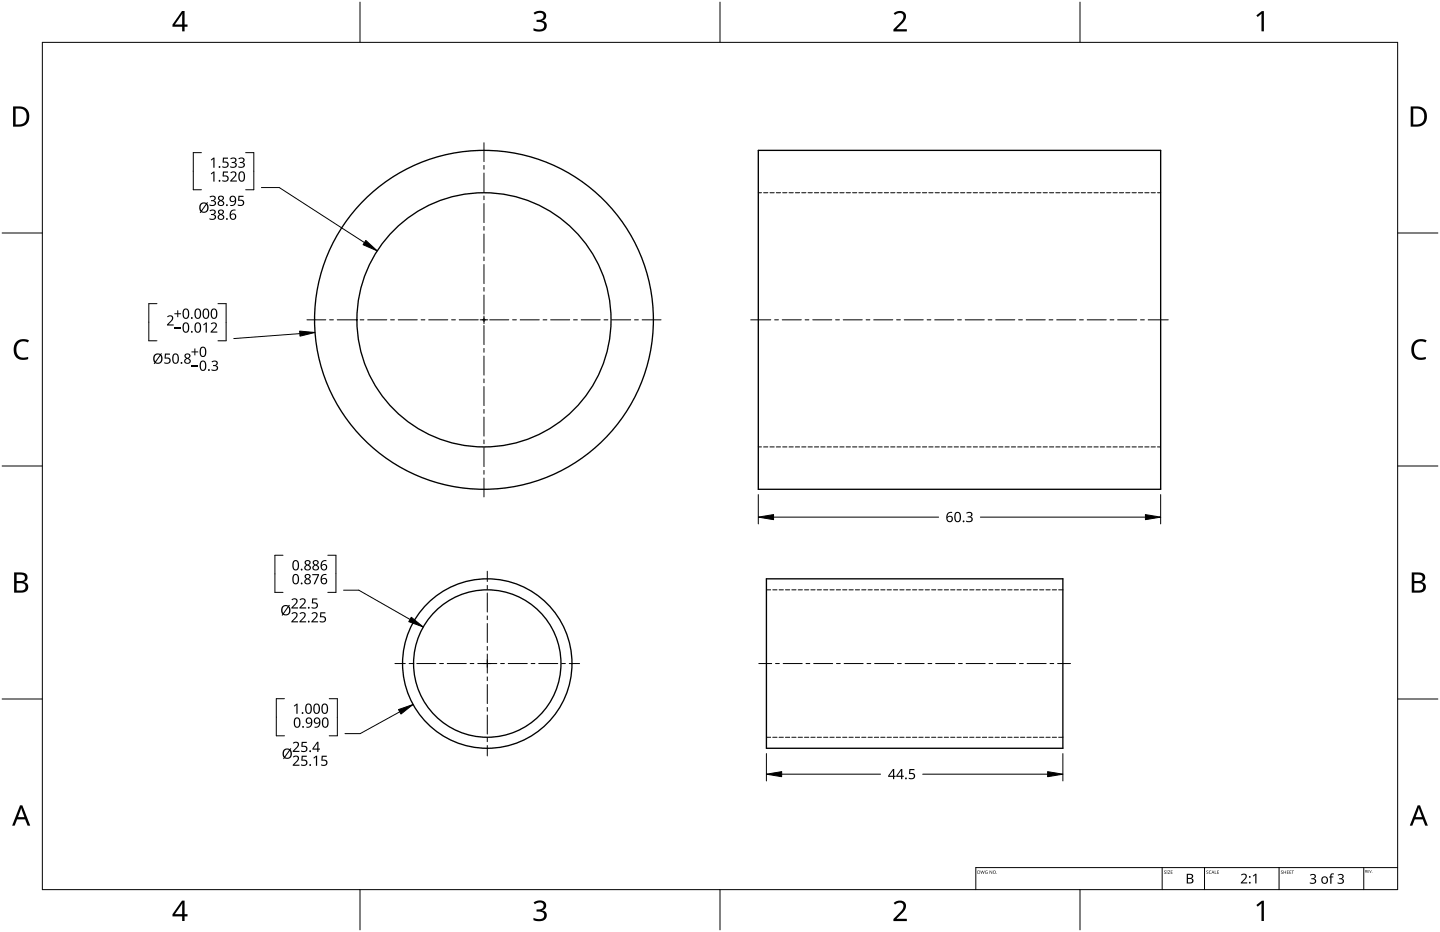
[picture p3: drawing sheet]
<svg xmlns="http://www.w3.org/2000/svg" width="432mm" height="279mm" viewBox="0 0 432 279" stroke-linecap="round" stroke-linejoin="round" font-family="sans-serif">
<g fill="none" stroke="#000" stroke-width=".4">
<path d="M227.4 45.1h120.6v101.6h-120.6zM229.8 173.5h88.9v50.8h-88.9z"/>
<circle cx="145.1" cy="95.9" r="38.1"/>
<circle cx="145.1" cy="95.9" r="50.8"/>
<circle cx="146.1" cy="198.9" r="25.4"/>
<circle cx="146.1" cy="198.9" r="22.1"/>
</g>
<g fill="none" stroke="#000" stroke-width=".3">
<path d="M227.4 57.8h.9M229 57.8h1.2M230.9 57.8h1.3M232.8 57.8h1.3M234.7 57.8h1.3M236.6 57.8h1.3M238.5 57.8h1.3M240.4 57.8h1.3M242.3 57.8h1.3M244.2 57.8h1.3M246.1 57.8h1.3M248 57.8h1.3"/>
<path d="M249.9 57.8h1.3M251.8 57.8h1.3M253.7 57.8h1.3M255.6 57.8h1.3M257.6 57.8h1.2M259.5 57.8h1.2M261.4 57.8h1.2M263.3 57.8h1.2M265.2 57.8h1.2M267.1 57.8h1.2M269 57.8h1.3M270.9 57.8h1.3"/>
<path d="M272.8 57.8h1.3M274.7 57.8h1.3M276.6 57.8h1.3M278.5 57.8h1.3M280.4 57.8h1.3M282.3 57.8h1.3M284.2 57.8h1.3M286.1 57.8h1.3M288 57.8h1.3M289.9 57.8h1.3M291.8 57.8h1.3M293.7 57.8h1.3"/>
<path d="M295.7 57.8h1.2M297.6 57.8h1.2M299.5 57.8h1.2M301.4 57.8h1.2M303.3 57.8h1.2M305.2 57.8h1.2M307.1 57.8h1.3M309 57.8h1.3M310.9 57.8h1.3M312.8 57.8h1.3M314.7 57.8h1.3M316.6 57.8h1.3"/>
<path d="M318.5 57.8h1.3M320.4 57.8h1.3M322.3 57.8h1.3M324.2 57.8h1.3M326.1 57.8h1.3M328 57.8h1.3M329.9 57.8h1.3M331.8 57.8h1.3M333.8 57.8h1.2M335.7 57.8h1.2M337.6 57.8h1.2M339.5 57.8h1.2"/>
<path d="M341.4 57.8h1.2M343.3 57.8h1.2M345.2 57.8h1.3M347.1 57.8h.9M227.4 134h.9M229 134h1.2M230.9 134h1.3M232.8 134h1.3M234.7 134h1.3M236.6 134h1.3M238.5 134h1.3M240.4 134h1.3"/>
<path d="M242.3 134h1.3M244.2 134h1.3M246.1 134h1.3M248 134h1.3M249.9 134h1.3M251.8 134h1.3M253.7 134h1.3M255.6 134h1.3M257.6 134h1.2M259.5 134h1.2M261.4 134h1.2M263.3 134h1.2"/>
<path d="M265.2 134h1.2M267.1 134h1.2M269 134h1.3M270.9 134h1.3M272.8 134h1.3M274.7 134h1.3M276.6 134h1.3M278.5 134h1.3M280.4 134h1.3M282.3 134h1.3M284.2 134h1.3M286.1 134h1.3"/>
<path d="M288 134h1.3M289.9 134h1.3M291.8 134h1.3M293.7 134h1.3M295.7 134h1.2M297.6 134h1.2M299.5 134h1.2M301.4 134h1.2M303.3 134h1.2M305.2 134h1.2M307.1 134h1.3M309 134h1.3"/>
<path d="M310.9 134h1.3M312.8 134h1.3M314.7 134h1.3M316.6 134h1.3M318.5 134h1.3M320.4 134h1.3M322.3 134h1.3M324.2 134h1.3M326.1 134h1.3M328 134h1.3M329.9 134h1.3M331.8 134h1.3"/>
<path d="M333.8 134h1.2M335.7 134h1.2M337.6 134h1.2M339.5 134h1.2M341.4 134h1.2M343.3 134h1.2M345.2 134h1.3M347.1 134h.9M229.8 176.8h1.3M231.7 176.8h1.3M233.6 176.8h1.3M235.5 176.8h1.3"/>
<path d="M237.4 176.8h1.3M239.3 176.8h1.3M241.2 176.8h1.3M243.2 176.8h1.2M245.1 176.8h1.2M247 176.8h1.2M248.9 176.8h1.2M250.8 176.8h1.2M252.7 176.8h1.2M254.6 176.8h1.3M256.5 176.8h1.3M258.4 176.8h1.3"/>
<path d="M260.3 176.8h1.3M262.2 176.8h1.3M264.1 176.8h1.3M266 176.8h1.3M267.9 176.8h1.3M269.8 176.8h1.3M271.7 176.8h1.3M273.6 176.8h1.3M275.5 176.8h1.3M277.4 176.8h1.3M279.3 176.8h1.3M281.3 176.8h1.2"/>
<path d="M283.2 176.8h1.2M285.1 176.8h1.2M287 176.8h1.2M288.9 176.8h1.2M290.8 176.8h1.2M292.7 176.8h1.3M294.6 176.8h1.3M296.5 176.8h1.3M298.4 176.8h1.3M300.3 176.8h1.3M302.2 176.8h1.3M304.1 176.8h1.3"/>
<path d="M306 176.8h1.3M307.9 176.8h1.3M309.8 176.8h1.3M311.7 176.8h1.3M313.6 176.8h1.3M315.5 176.8h1.3M317.4 176.8h1.3M229.8 221h1.3M231.7 221h1.3M233.6 221h1.3M235.5 221h1.3M237.4 221h1.3"/>
<path d="M239.3 221h1.3M241.2 221h1.3M243.2 221h1.2M245.1 221h1.2M247 221h1.2M248.9 221h1.2M250.8 221h1.2M252.7 221h1.2M254.6 221h1.3M256.5 221h1.3M258.4 221h1.3M260.3 221h1.3"/>
<path d="M262.2 221h1.3M264.1 221h1.3M266 221h1.3M267.9 221h1.3M269.8 221h1.3M271.7 221h1.3M273.6 221h1.3M275.5 221h1.3M277.4 221h1.3M279.3 221h1.3M281.3 221h1.2M283.2 221h1.2"/>
<path d="M285.1 221h1.2M287 221h1.2M288.9 221h1.2M290.8 221h1.2M292.7 221h1.3M294.6 221h1.3M296.5 221h1.3M298.4 221h1.3M300.3 221h1.3M302.2 221h1.3M304.1 221h1.3M306 221h1.3"/>
<path d="M307.9 221h1.3M309.8 221h1.3M311.7 221h1.3M313.6 221h1.3M315.5 221h1.3M317.4 221h1.3"/>
</g>
<path d="M348.5 260.1v6.6M361.2 260.1v6.6M383.5 260.1v6.6M408.9 260.1v6.6M419.1 260.1h-126.5v6.6" fill="none" stroke="#000" stroke-width=".3"/>
<g fill="#000">
<path d="M294 261l.3 .8 .3-.8 .3 .8 .4-.8-.3 1-.4-.9-.3 .9zM295.5 261.1l.6-.1-.5 .1-.1 .4 .3 .4 .2-.1v-.2l-.2-.2h.4v.5l-.8-.1zM296.7 261l.7 .8 .1-.8v1l-.6-.8-.2 .8zM349.1 261.1l.5-.1-.4 .2 .2 .2a.31 .31 0 0 1 .2 .5 .31 .31 0 0 1-.6-.1 .23 .23 0 0 0 .4 .1 .23 .23 0 0 0 0-.3l-.3-.2zM349.8 261h.3v1h-.3zM350.2 261h.7l-.5 .9 .5 .1h-.7l.5-.9zM351.1 261h.5l-.4 .1v.3h.4l-.4 .1v.4l.4 .1h-.5zM361.8 261.1l.5-.1-.4 .2 .2 .2a.31 .31 0 0 1 .2 .5 .31 .31 0 0 1-.6-.1 .23 .23 0 0 0 .4 .1 .23 .23 0 0 0 0-.3l-.3-.2zM362.6 261.1h.5a.39 .39 0 0 0-.5 .4 .39 .39 0 0 0 .6 .3h-.6zM364.3 261l.1 .9 .4 .1h-.5zM365 261h.5l-.4 .1v.3h.4l-.4 .1v.4l.4 .1h-.5zM372.1 262.2a1.01 1.01 0 0 1 1.6 0 1.01 1.01 0 0 1-.4 1.6l-.8 .7h1.5v.3h-1.9v-.3l1-1a.69 .69 0 0 0 .3-1.1 .69 .69 0 0 0-1.1 .1z"/>
<path d="M375.7 262.5l1.1-.6v2.9h-.4v-2.5l-.5 .5zM384.1 261.1l.6-.1-.5 .2 .2 .2a.31 .31 0 0 1 .2 .5 .31 .31 0 0 1-.5-.1 .23 .23 0 0 0 .3 .1 .23 .23 0 0 0 .1-.3l-.4-.2zM384.9 261l.1 .4h.5l.1-.4v1l-.1-.5h-.5l-.1 .5zM385.9 261h.5l-.4 .1v.3h.4l-.4 .1v.4l.4 .1h-.5zM386.7 261h.5l-.4 .1v.3h.4l-.4 .1v.4l.4 .1h-.5zM387.3 261h.7l-.3 .1v.9l-.1-.9zM392.8 262.3a.96 .96 0 0 1 1.2-.4 .96 .96 0 0 1 .5 1.2l-.5 .3a.82 .82 0 0 1 .7 1 .82 .82 0 0 1-1.1 .6l-.8-.2v-.3l.6 .2a.6 .6 0 0 0 .9-.5 .6 .6 0 0 0-.8-.6h-.3v-.3h.3a.58 .58 0 0 0 .7-.8 .58 .58 0 0 0-1-.1l-.2 .1zM399.1 262l.9-.1-.1 .3-.5-.1-.1 .3-.1 .4h.6v.2h-.6v1.9h-.3v-1.9h-.4l.4-.3zM401.1 262.3a.96 .96 0 0 1 1.2-.4 .96 .96 0 0 1 .5 1.2l-.5 .3a.82 .82 0 0 1 .7 1 .82 .82 0 0 1-1.1 .6l-.8-.2v-.3l.6 .2a.6 .6 0 0 0 .9-.5 .6 .6 0 0 0-.8-.6h-.3v-.3h.3a.58 .58 0 0 0 .7-.8 .58 .58 0 0 0-1-.1l-.2 .1zM410.1 260.8h.4l-.3 .1v.3h.3l-.3 .1v.3h.3h-.4zM410.6 260.8l.4 .7 .3-.7-.3 .8z"/>
<path d="M293.1 261l.8 .2-.2 .7-.6 .1zM293.3 261.1v.8l.3-.1 .2-.5z"/>
<path d="M297.7 261.5a.49 .49 0 0 1 .9 0 .49 .49 0 0 1-.9 0zM297.9 261.5a.36 .36 0 0 0 .7 0 .36 .36 0 0 0-.7 0z"/>
<path d="M355.9 261.9h.8a.75 .75 0 0 1 1 .4 .75 .75 0 0 1-.5 1 .79 .79 0 0 1 .7 1 .79 .79 0 0 1-1 .6h-1zM356.2 263.5v1h.6a.55 .55 0 0 0 .7-.5 .55 .55 0 0 0-.7-.5zM356.2 262.3v.9h.6a.5 .5 0 0 0 .6-.5 .5 .5 0 0 0-.7-.4z"/>
<path d="M363.6 261l.5 1-.2-.3h-.4l-.2 .3zM363.7 261.1l-.2 .4h.4z"/>
<path d="M396.1 263.9a1.08 1.08 0 0 1 2.1 0 1.08 1.08 0 0 1-2.1 0zM396.8 263.1a.8 .8 0 0 0-.2 1.1 .8 .8 0 0 0 1.1 .3l.1-.5a.71 .71 0 0 0-.1-.8 .71 .71 0 0 0-.9-.1z"/>
<path d="M409.4 260.8h.2a.23 .23 0 0 1 .3 .2 .23 .23 0 0 1-.2 .3l.3 .3-.4-.3-.2 .3zM409.5 260.9v.3h.3z"/>
<circle cx="298.9" cy="261.9" r=".09"/>
<circle cx="374.8" cy="264.6" r=".26"/>
<circle cx="374.8" cy="262.9" r=".27"/>
<circle cx="411.4" cy="261.6" r=".07"/>
</g>
<path d="M12.7 12.7h406.4v254h-406.4z" fill="none" stroke="#000" stroke-width=".3"/>
<path d="M107.9 .6v12.1M215.9 .6v12.1M323.8 .6v12.1M.6 69.9h12.1M419.1 69.9h12.1M.6 139.7h12.1M419.1 139.7h12.1M.6 209.6h12.1M419.1 209.6h12.1M107.9 266.7v12.1M215.9 266.7v12.1M323.8 266.7v12.1" fill="none" stroke="#000" stroke-width=".3"/>
<g fill="#000">
<path d="M160 3.9a2.36 2.36 0 0 1 3.7 .5 1.49 1.49 0 0 1-1.2 1.8 1.62 1.62 0 0 1 1.5 1.8 1.62 1.62 0 0 1-1.8 1.4l-2.2-.3v-.7a2.16 2.16 0 0 0 3.2-.5 1.23 1.23 0 0 0-1.7-1.3h-.6v-.7a1.55 1.55 0 0 0 2.1-1.1 1.51 1.51 0 0 0-2.6-.4zM268 4a2.07 2.07 0 0 1 2.1-.8 2.07 2.07 0 0 1 1.6 1.7 4 4 0 0 1-1.6 2.6l-1.2 1.2h3v.7h-4v-.6l1.6-1.6a2.6 2.6 0 0 0 1.2-2.9 1.64 1.64 0 0 0-2.3 .2zM376.7 4.6l1.7-1.3h.6v6.1h-.7v-5.3l-1.2 1zM4.9 102.5a3.4 3.4 0 0 1 3.8-.5l-.3 .7a2.3 2.3 0 0 0-2.7 .1 2.3 2.3 0 0 0-.8 2.5 2.15 2.15 0 0 0 3.2 1.8l.4-.1v.7a3 3 0 0 1-3.5-.4 3 3 0 0 1-.8-3.4zM424 102.5a3.4 3.4 0 0 1 3.8-.5l-.3 .7a2.3 2.3 0 0 0-2.7 .1 2.3 2.3 0 0 0-.8 2.5 2.15 2.15 0 0 0 3.2 1.8l.4-.1v.7a3 3 0 0 1-3.5-.4 3 3 0 0 1-.8-3.4zM160 270.6a2.36 2.36 0 0 1 3.7 .5 1.49 1.49 0 0 1-1.2 1.8 1.62 1.62 0 0 1 1.5 1.8 1.62 1.62 0 0 1-1.8 1.4l-2.2-.3v-.7a2.16 2.16 0 0 0 3.2-.5 1.23 1.23 0 0 0-1.7-1.3h-.6v-.7a1.55 1.55 0 0 0 2.1-1.1 1.51 1.51 0 0 0-2.6-.4zM268 270.7a2.07 2.07 0 0 1 2.1-.8 2.07 2.07 0 0 1 1.6 1.7 4 4 0 0 1-1.6 2.6l-1.2 1.2h3v.7h-4v-.6l1.6-1.6a2.6 2.6 0 0 0 1.2-2.9 1.64 1.64 0 0 0-2.3 .2zM376.7 271.3l1.7-1.3h.6v6.1h-.7v-5.3l-1.2 1z"/>
<path d="M54.6 3.3h.8v4.1h.8v.6h-.8v1.4h-.8v-1.4h-2.9v-.6zM54.6 4.1l-2.2 3.3h2.2z"/>
<path d="M3.9 31.9h1.9a3 3 0 0 1 3 3.1 3 3 0 0 1-3.2 3h-1.7zM4.7 32.6v4.7h.8a2.39 2.39 0 0 0 2.5-2.1 2.39 2.39 0 0 0-2-2.6z"/>
<path d="M423 31.9h1.9a3 3 0 0 1 3 3.1 3 3 0 0 1-3.2 3h-1.7zM423.8 32.6v4.7h.8a2.39 2.39 0 0 0 2.5-2.1 2.39 2.39 0 0 0-2-2.6z"/>
<path d="M4.2 171.6h1.8a1.71 1.71 0 0 1 2.2 1.8 1.39 1.39 0 0 1-1.1 1.1 1.64 1.64 0 0 1 1.3 2 1.64 1.64 0 0 1-2 1.2h-2.2zM5 174.8v2.2h1.2a1.15 1.15 0 0 0 1.5-1.1 1.15 1.15 0 0 0-1.5-1.1zM5 172.3v1.9h1.1a1.04 1.04 0 0 0 1.4-1.1 1.04 1.04 0 0 0-1.5-.8z"/>
<path d="M423.3 171.6h1.8a1.71 1.71 0 0 1 2.2 1.8 1.39 1.39 0 0 1-1.1 1.1 1.64 1.64 0 0 1 1.3 2 1.64 1.64 0 0 1-2 1.2h-2.2zM424.1 174.8v2.2h1.2a1.15 1.15 0 0 0 1.5-1.1 1.15 1.15 0 0 0-1.5-1.1zM424.1 172.3v1.9h1.1a1.04 1.04 0 0 0 1.4-1.1 1.04 1.04 0 0 0-1.5-.8z"/>
<path d="M6 241.4h.7l2.4 6.1h-.8l-.8-1.9h-2.4l-.7 1.9h-.8zM6.3 242.2l-.9 2.8h1.9z"/>
<path d="M425.1 241.4h.7l2.4 6.1h-.8l-.8-1.9h-2.4l-.7 1.9h-.8zM425.4 242.2l-.9 2.8h1.9z"/>
<path d="M54.6 270h.8v4.1h.8v.6h-.8v1.4h-.8v-1.4h-2.9v-.6zM54.6 270.8l-2.2 3.3h2.2z"/>
</g>
<g fill="none" stroke="#000" stroke-width=".3">
<path d="M60.4 45.8h-2.4v11.1h2.4M73.7 45.8h2.4v11.1h-2.4M78.4 56.2h5.4l25.5 16.5M47.1 91h-2.5v11.2h2.5M52.3 98.2h2M65.4 91h2.4v11.2h-2.4M57.4 109.7h2M89.9 100l-19.8 1.5M227.4 148.3v8.8M232 155h49.5M294 155h49.5M348 148.3v8.8"/>
<path d="M84.9 166.5h-2.5v11.1h2.5M98.3 166.5h2.4v11.1h-2.4M103 176.9h4.6l15.4 8.8M85.3 209.5h-2.4v11.1h2.4M98.7 209.5h2.5v11.1h-2.5M119.9 213.4l-11.9 6.5h-4.6M229.8 225.9v8.2M234.4 232.1h29.6M276.7 232.1h37.4M318.7 225.9v8.2"/>
</g>
<g fill="#000">
<path d="M63.2 47.9l.8-.7h.3v3.1h-.3v-2.7l-.6 .5zM63.2 52l.8-.6h.3v3h-.3v-2.6l-.6 .5zM62.8 59a1 1 0 0 1 1.3-.4 1 1 0 0 1 .5 1.2l-.5 .3a.86 .86 0 0 1 .7 1.1 .86 .86 0 0 1-1.2 .6l-.8-.2v-.3l.6 .1a.63 .63 0 0 0 1-.4 .63 .63 0 0 0-.8-.7h-.3v-.3a.63 .63 0 0 0 .9-.1 .63 .63 0 0 0-.2-.9l-1 .2zM66.8 47.2h1.6v.4h-1.2l-.1 .9a1.04 1.04 0 0 1 1.5 1 1.04 1.04 0 0 1-1.6 .8l-.3-.1v-.4l.3 .2a.71 .71 0 0 0 1.2-.5 .71 .71 0 0 0-1-.7l-.5-.1zM66.8 51.4h1.6v.3h-1.2l-.1 .9a1.04 1.04 0 0 1 1.5 1 1.04 1.04 0 0 1-1.6 .8l-.3-.1v-.3l.3 .1a.71 .71 0 0 0 1.2-.4 .71 .71 0 0 0-1-.8l-.5-.1zM69 47.5a1 1 0 0 1 1.3-.3 1 1 0 0 1 .5 1.1l-.5 .4a.86 .86 0 0 1 .7 1.1 .86 .86 0 0 1-1.1 .5l-.9-.1v-.4l.6 .2a.63 .63 0 0 0 1-.5 .63 .63 0 0 0-.8-.6h-.3v-.3a.63 .63 0 0 0 .9-.2 .63 .63 0 0 0-.2-.9l-1 .3zM69.1 51.7a1.05 1.05 0 0 1 1.7 0 1.05 1.05 0 0 1-.5 1.6l-.8 .8h1.5v.3h-2v-.3l1.1-1.1a.72 .72 0 0 0 .3-1.1 .72 .72 0 0 0-1.1 .1zM71.5 58.7h1.5v.3h-1.2l-.1 .9a1.04 1.04 0 0 1 1.5 1 1.04 1.04 0 0 1-1.6 .8l-.3-.1v-.3l.4 .1a.71 .71 0 0 0 1.1-.5 .71 .71 0 0 0-1-.7l-.4-.1zM71.5 47.5a1 1 0 0 1 1.2-.3 1 1 0 0 1 .6 1.1l-.6 .4a.86 .86 0 0 1 .7 1.1 .86 .86 0 0 1-1.1 .5l-.9-.1v-.4l.7 .2a.63 .63 0 0 0 .9-.5 .63 .63 0 0 0-.8-.6h-.3v-.3a.63 .63 0 0 0 .9-.2 .63 .63 0 0 0-.2-.9l-.9 .3zM62.8 63.1a1 1 0 0 1 1.3-.3 1 1 0 0 1 .5 1.1l-.5 .4a.86 .86 0 0 1 .7 1.1 .86 .86 0 0 1-1.2 .5l-.8-.1v-.4l.6 .2a.63 .63 0 0 0 1-.5 .63 .63 0 0 0-.8-.6h-.3v-.3a.63 .63 0 0 0 .9-.2 .63 .63 0 0 0-.2-.9l-1 .3zM50.1 94.9a1.05 1.05 0 0 1 1.7-.1 1.05 1.05 0 0 1-.5 1.7l-.8 .8h1.6v.3h-2v-.3l1.1-1.1a.72 .72 0 0 0 .3-1.2 .72 .72 0 0 0-1.2 .1zM53.1 93h.4v.9h.8v.3h-.8v.9h-.4v-.9h-.8v-.3h.8z"/>
<path d="M60.9 97.3l.8-.6h.3v3h-.3v-2.6l-.6 .5zM63.2 97a1.05 1.05 0 0 1 1.7 0 1.05 1.05 0 0 1-.5 1.6l-.8 .8h1.6v.3h-2v-.3l1.1-1.1a.72 .72 0 0 0 .3-1.1 .72 .72 0 0 0-1.2 0zM49.4 106h1.6v.3h-1.2l-.1 .9a1.04 1.04 0 0 1 1.5 1 1.04 1.04 0 0 1-1.6 .8l-.3-.1v-.3l.3 .1a.71 .71 0 0 0 1.2-.5 .71 .71 0 0 0-1-.7l-.5-.1zM58.3 104.5h.3v.8h.8v.4h-.8v.8h-.3v-.8h-.9v-.4h.9zM63.4 108.4a1 1 0 0 1 1.3-.4 1 1 0 0 1 .5 1.2l-.5 .4a.86 .86 0 0 1 .7 1 .86 .86 0 0 1-1.2 .6l-.8-.2v-.3l.6 .2a.63 .63 0 0 0 1-.5 .63 .63 0 0 0-.8-.6h-.3v-.4a.63 .63 0 0 0 .9-.1 .63 .63 0 0 0-.2-.9l-1 .3zM289.7 153.8a1 1 0 0 1 1.3-.4 1 1 0 0 1 .5 1.2l-.5 .3a.86 .86 0 0 1 .7 1.1 .86 .86 0 0 1-1.2 .6l-.8-.2v-.3l.6 .1a.63 .63 0 0 0 1-.4 .63 .63 0 0 0-.8-.7h-.3v-.3a.63 .63 0 0 0 .9-.1 .63 .63 0 0 0-.2-.9l-1 .2zM93.6 172.1h2.1l-1.3 3h-.4l1.3-2.7h-1.7zM87.4 179.7a1.05 1.05 0 0 1 1.7 0 1.05 1.05 0 0 1-.5 1.6l-.8 .8h1.6v.3h-2v-.3l1.1-1.1a.72 .72 0 0 0 .3-1.1 .72 .72 0 0 0-1.2 .1zM87.4 183.9a1.05 1.05 0 0 1 1.7-.1 1.05 1.05 0 0 1-.5 1.6l-.8 .8h1.6v.4h-2v-.3l1.1-1.1a.72 .72 0 0 0 .3-1.2 .72 .72 0 0 0-1.2 .1zM89.8 179.7a1.05 1.05 0 0 1 1.7 0 1.05 1.05 0 0 1-.4 1.6l-.8 .8h1.5v.3h-2v-.3l1.1-1.1a.72 .72 0 0 0 .3-1.1 .72 .72 0 0 0-1.2 .1zM89.8 183.9a1.05 1.05 0 0 1 1.7-.1 1.05 1.05 0 0 1-.4 1.6l-.8 .8h1.5v.4h-2v-.3l1.1-1.1a.72 .72 0 0 0 .3-1.2 .72 .72 0 0 0-1.2 .1zM93.6 179.4h1.5v.3h-1.2v.9a1.04 1.04 0 0 1 1.5 1 1.04 1.04 0 0 1-1.6 .8l-.4-.1v-.3l.4 .1a.71 .71 0 0 0 1.2-.5 .71 .71 0 0 0-1-.7l-.5-.1z"/>
<path d="M93.4 183.9a1.05 1.05 0 0 1 1.7-.1 1.05 1.05 0 0 1-.5 1.6l-.8 .8h1.6v.4h-2v-.3l1.1-1.1a.72 .72 0 0 0 .3-1.2 .72 .72 0 0 0-1.2 .1zM96 183.5h1.6v.4h-1.2l-.1 .9a1.04 1.04 0 0 1 1.5 1 1.04 1.04 0 0 1-1.6 .8l-.3-.1v-.4l.3 .2a.71 .71 0 0 0 1.2-.5 .71 .71 0 0 0-1-.7l-.5-.1zM88.1 211.6l.8-.7h.3v3.1h-.3v-2.7l-.6 .5zM87.8 222.7a1.05 1.05 0 0 1 1.7 0 1.05 1.05 0 0 1-.4 1.6l-.8 .8h1.5v.3h-2v-.3l1.1-1.1a.72 .72 0 0 0 .3-1.1 .72 .72 0 0 0-1.2 .1zM87.8 226.9a1.05 1.05 0 0 1 1.7-.1 1.05 1.05 0 0 1-.4 1.6l-.8 .8h1.5v.4h-2v-.3l1.1-1.1a.72 .72 0 0 0 .3-1.2 .72 .72 0 0 0-1.2 .1zM90.5 222.4h1.5v.3h-1.2l-.1 .9a1.04 1.04 0 0 1 1.5 1 1.04 1.04 0 0 1-1.6 .8l-.3-.1v-.3l.4 .1a.71 .71 0 0 0 1.1-.5 .71 .71 0 0 0-1-.7l-.4-.1zM90.5 226.5h1.5v.4h-1.2l-.1 .9a1.04 1.04 0 0 1 1.5 1 1.04 1.04 0 0 1-1.6 .8l-.3-.1v-.4l.4 .2a.71 .71 0 0 0 1.1-.5 .71 .71 0 0 0-1-.8h-.4zM94 227.2l.8-.7h.3v3.1h-.4v-2.7l-.5 .5zM96.5 226.5h1.5v.4h-1.2l-.1 .9a1.04 1.04 0 0 1 1.5 1 1.04 1.04 0 0 1-1.6 .8l-.3-.1v-.4l.4 .2a.71 .71 0 0 0 1.1-.5 .71 .71 0 0 0-1-.8h-.4zM272.7 230.5h1.5v.4h-1.2l-.1 .9a1.04 1.04 0 0 1 1.5 1 1.04 1.04 0 0 1-1.6 .8l-.3-.1v-.4l.4 .2a.71 .71 0 0 0 1.1-.5 .71 .71 0 0 0-1-.8h-.4z"/>
<path d="M65.5 59a.85 .85 0 0 1 1.2-.3 .85 .85 0 0 1 .1 1.3l-.2 .1a.9 .9 0 0 1 .6 1.3 .9 .9 0 0 1-1.4 .3 .82 .82 0 0 1-.5-.8 .82 .82 0 0 1 .6-.8l-.5-.5zM65.6 60.9a.6 .6 0 0 0 1.2 0 .6 .6 0 0 0-1.2 0zM65.7 59.5a.55 .55 0 0 0 1.1 0 .55 .55 0 0 0-1.1 0z"/>
<path d="M69.1 58.9a1.16 1.16 0 0 1 1.4 .1 1.16 1.16 0 0 1 .3 1.4 1.34 1.34 0 0 1-1.8 1.3v-.3h.7l.5-.2 .2-1a.95 .95 0 0 1-1.4 .1 .95 .95 0 0 1 .1-1.4zM69.2 59.6a.66 .66 0 0 0 1.3 0 .66 .66 0 0 0-1.3 0z"/>
<path d="M71.8 51.6a1.1 1.1 0 0 1 1.4 0 1.1 1.1 0 0 1 .3 1.3 1.11 1.11 0 0 1-1 1.6 1.11 1.11 0 0 1-1-1.6zM72.1 51.8a1.66 1.66 0 0 0 .4 2.4 1.54 1.54 0 0 0 0-2.5z"/>
<path d="M60.1 61.1l.9-.4 .9 .2 .2-.3 .3 .2-.3 .3a1.56 1.56 0 0 1 .3 2 1.56 1.56 0 0 1-2 .5l-.2 .3-.3-.2 .2-.3a2.01 2.01 0 0 1 0-2.3zM61.9 61.4l-1.3 1.9a1.2 1.2 0 0 0 1.5-.4 1.2 1.2 0 0 0-.2-1.5zM60.5 61.3h-.1a1.8 1.8 0 0 0-.1 1.8l1.4-1.9-.7-.2z"/>
<path d="M65.5 63.1a.85 .85 0 0 1 1.2-.3 .85 .85 0 0 1 .1 1.3l-.2 .2a.9 .9 0 0 1 .6 1.2 .9 .9 0 0 1-1.4 .4 .82 .82 0 0 1-.5-.8 .82 .82 0 0 1 .6-.8l-.5-.6zM65.6 65.1a.6 .6 0 0 0 1.2 0 .6 .6 0 0 0-1.2 0zM65.7 63.6a.55 .55 0 0 0 1.1 0 .55 .55 0 0 0-1.1 0z"/>
<path d="M69.3 63.1l.5-.2a.52 .52 0 0 1 .8 .3 1.03 1.03 0 0 0-1.4 1.1 .97 .97 0 0 1 1.5 .3 .97 .97 0 0 1-.5 1.4 .97 .97 0 0 1-1.3-.9v-1.1zM69.2 65a.66 .66 0 0 0 1.3 0 .66 .66 0 0 0-1.3 0z"/>
<path d="M55.1 92.7a1.1 1.1 0 0 1 1.3 0 1.1 1.1 0 0 1 .3 1.3 1.11 1.11 0 0 1-1 1.6 1.11 1.11 0 0 1-1-1.6zM55.3 93a1.66 1.66 0 0 0 .4 2.3 1.54 1.54 0 0 0 0-2.5z"/>
<path d="M55.1 96.9a1.1 1.1 0 0 1 1.3 0 1.1 1.1 0 0 1 .3 1.3 1.11 1.11 0 0 1-1 1.6 1.11 1.11 0 0 1-1-1.6zM55.3 97.1a1.66 1.66 0 0 0 .4 2.3 1.54 1.54 0 0 0 0-2.4z"/>
<path d="M58.7 92.7a1.1 1.1 0 0 1 1.3 0 1.1 1.1 0 0 1 .3 1.3 1.11 1.11 0 0 1-1 1.6 1.11 1.11 0 0 1-1-1.6zM58.9 93a1.66 1.66 0 0 0 .4 2.3 1.54 1.54 0 0 0 0-2.5z"/>
<path d="M58.7 96.9a1.1 1.1 0 0 1 1.3 0 1.1 1.1 0 0 1 .3 1.3 1.11 1.11 0 0 1-1 1.6 1.11 1.11 0 0 1-1-1.6zM58.9 97.1a1.66 1.66 0 0 0 .4 2.3 1.54 1.54 0 0 0 0-2.4z"/>
<path d="M61.1 92.7a1.1 1.1 0 0 1 1.3 0 1.1 1.1 0 0 1 .3 1.3 1.11 1.11 0 0 1-1 1.6 1.11 1.11 0 0 1-1-1.6zM61.3 93a1.66 1.66 0 0 0 .4 2.3 1.54 1.54 0 0 0 0-2.5z"/>
<path d="M63.5 92.7a1.1 1.1 0 0 1 1.4 0 1.1 1.1 0 0 1 .3 1.3 1.11 1.11 0 0 1-1 1.6 1.11 1.11 0 0 1-1-1.6zM63.8 93a1.66 1.66 0 0 0 .4 2.3 1.54 1.54 0 0 0 0-2.5z"/>
<path d="M46.3 106.4l.9-.4 .9 .1 .2-.2 .3 .1-.3 .3a1.56 1.56 0 0 1 .3 2.1 1.56 1.56 0 0 1-2 .5l-.3 .3-.2-.2 .2-.3a2.01 2.01 0 0 1 0-2.3zM48.1 106.6l-1.3 2a1.2 1.2 0 0 0 1.5-.4 1.2 1.2 0 0 0-.2-1.6zM46.7 106.5l-.1 .1a1.8 1.8 0 0 0-.1 1.7l1.4-1.9-.7-.1z"/>
<path d="M52 106.2a1.1 1.1 0 0 1 1.3 0 1.1 1.1 0 0 1 .3 1.3 1.11 1.11 0 0 1-1 1.6 1.11 1.11 0 0 1-1-1.6zM52.2 106.4a1.66 1.66 0 0 0 .4 2.4 1.54 1.54 0 0 0 0-2.5z"/>
<path d="M55.4 106.3a.85 .85 0 0 1 1.3-.3 .85 .85 0 0 1 .1 1.3l-.3 .1a.9 .9 0 0 1 .6 1.3 .9 .9 0 0 1-1.3 .3 .82 .82 0 0 1-.6-.8 .82 .82 0 0 1 .6-.8l-.5-.5zM55.6 108.2a.6 .6 0 0 0 1.2 0 .6 .6 0 0 0-1.2 0zM55.7 106.8a.51 .51 0 0 0 1 0 .51 .51 0 0 0-1 0z"/>
<path d="M60.2 104.1a1.1 1.1 0 0 1 1.4 .1 1.1 1.1 0 0 1 .3 1.3 1.11 1.11 0 0 1-1 1.5 1.11 1.11 0 0 1-1-1.5zM60.5 104.4a1.66 1.66 0 0 0 .4 2.3 1.54 1.54 0 0 0 0-2.5z"/>
<path d="M60.2 108.3a1.1 1.1 0 0 1 1.4 0 1.1 1.1 0 0 1 .3 1.3 1.11 1.11 0 0 1-1 1.6 1.11 1.11 0 0 1-1-1.6zM60.5 108.6a1.66 1.66 0 0 0 .4 2.3 1.54 1.54 0 0 0 0-2.5z"/>
<path d="M284.2 153.8l.5-.3a.52 .52 0 0 1 .8 .3 1.03 1.03 0 0 0-1.4 1.2 .97 .97 0 0 1 1.5 .2 .97 .97 0 0 1-.5 1.4 .97 .97 0 0 1-1.3-.8v-1.2zM284.1 155.6a.66 .66 0 0 0 1.3 0 .66 .66 0 0 0-1.3 0z"/>
<path d="M286.5 153.7a1.1 1.1 0 0 1 1.4 0 1.1 1.1 0 0 1 .3 1.3 1.11 1.11 0 0 1-1 1.6 1.11 1.11 0 0 1-1.1-1.6zM286.8 153.9a1.66 1.66 0 0 0 .4 2.3 1.54 1.54 0 0 0 0-2.4z"/>
<path d="M88 168.1a1.1 1.1 0 0 1 1.4 .1 1.1 1.1 0 0 1 .3 1.3 1.11 1.11 0 0 1-1 1.5 1.11 1.11 0 0 1-1-1.5zM88.3 168.4a1.66 1.66 0 0 0 .4 2.3 1.54 1.54 0 0 0 0-2.5z"/>
<path d="M88 172.3a1.1 1.1 0 0 1 1.4 0 1.1 1.1 0 0 1 .3 1.3 1.11 1.11 0 0 1-1 1.6 1.11 1.11 0 0 1-1-1.6zM88.3 172.5a1.66 1.66 0 0 0 .4 2.4 1.54 1.54 0 0 0 0-2.5z"/>
<path d="M91.5 168.2a.85 .85 0 0 1 1.2-.3 .85 .85 0 0 1 .1 1.3l-.2 .2a.9 .9 0 0 1 .6 1.2 .9 .9 0 0 1-1.4 .4 .82 .82 0 0 1-.6-.8 .82 .82 0 0 1 .7-.8l-.5-.6zM91.6 170.2a.6 .6 0 0 0 1.2 0 .6 .6 0 0 0-1.2 0zM91.7 168.7a.51 .51 0 0 0 1 0 .51 .51 0 0 0-1 0z"/>
<path d="M91.5 172.4a.85 .85 0 0 1 1.2-.3 .85 .85 0 0 1 .1 1.3l-.2 .1a.9 .9 0 0 1 .6 1.3 .9 .9 0 0 1-1.4 .3 .82 .82 0 0 1-.6-.8 .82 .82 0 0 1 .7-.7l-.5-.6zM91.6 174.3a.6 .6 0 0 0 1.2 0 .6 .6 0 0 0-1.2 0zM91.7 172.9a.51 .51 0 0 0 1 0 .51 .51 0 0 0-1 0z"/>
<path d="M93.9 168.2a.85 .85 0 0 1 1.3-.3 .85 .85 0 0 1 .1 1.3l-.3 .2a.9 .9 0 0 1 .6 1.2 .9 .9 0 0 1-1.4 .4 .82 .82 0 0 1-.5-.8 .82 .82 0 0 1 .6-.8l-.5-.6zM94 170.2a.6 .6 0 0 0 1.2 0 .6 .6 0 0 0-1.2 0zM94.2 168.7a.51 .51 0 0 0 1 0 .51 .51 0 0 0-1 0z"/>
<path d="M96.6 168.2l.4-.2a.52 .52 0 0 1 .9 .3 1.03 1.03 0 0 0-1.4 1.1 .97 .97 0 0 1 1.5 .3 .97 .97 0 0 1-.6 1.4 .97 .97 0 0 1-1.2-.9v-1.1zM96.5 170a.66 .66 0 0 0 1.3 0 .66 .66 0 0 0-1.3 0z"/>
<path d="M96.6 172.4l.4-.3a.52 .52 0 0 1 .9 .3 1.03 1.03 0 0 0-1.4 1.2 .97 .97 0 0 1 1.5 .3 .97 .97 0 0 1-.6 1.4 .97 .97 0 0 1-1.2-.9v-1.2zM96.5 174.2a.66 .66 0 0 0 1.3 0 .66 .66 0 0 0-1.3 0z"/>
<path d="M84.7 181.8l.8-.4 1 .2 .2-.3 .2 .2-.2 .3a1.56 1.56 0 0 1 .2 2 1.56 1.56 0 0 1-2 .5l-.2 .3-.2-.2 .2-.3a2.01 2.01 0 0 1 0-2.3zM86.5 182.1l-1.4 1.9a1.2 1.2 0 0 0 1.5-.4 1.2 1.2 0 0 0-.1-1.5zM85 182a1.8 1.8 0 0 0-.1 1.8l1.4-1.9-.7-.2z"/>
<path d="M88.5 215.3a1.1 1.1 0 0 1 1.3 0 1.1 1.1 0 0 1 .3 1.3 1.11 1.11 0 0 1-1 1.6 1.11 1.11 0 0 1-1-1.6zM88.7 215.5a1.66 1.66 0 0 0 .4 2.4 1.54 1.54 0 0 0 0-2.5z"/>
<path d="M91.9 211.1a1.1 1.1 0 0 1 1.3 .1 1.1 1.1 0 0 1 .3 1.3 1.11 1.11 0 0 1-1 1.5 1.11 1.11 0 0 1-1-1.5zM92.1 211.4a1.66 1.66 0 0 0 .4 2.3 1.54 1.54 0 0 0 0-2.5z"/>
<path d="M91.9 215.3a1.16 1.16 0 0 1 1.5 .1 1.16 1.16 0 0 1 .2 1.4 1.34 1.34 0 0 1-1.7 1.3v-.3h.7l.4-.2 .3-.9a.95 .95 0 0 1-1.4 0 .95 .95 0 0 1 0-1.4zM92 216a.66 .66 0 0 0 1.3 0 .66 .66 0 0 0-1.3 0z"/>
<path d="M94.3 211.1a1.1 1.1 0 0 1 1.3 .1 1.1 1.1 0 0 1 .4 1.3 1.11 1.11 0 0 1-1.1 1.5 1.11 1.11 0 0 1-1-1.5zM94.5 211.4a1.66 1.66 0 0 0 .4 2.3 1.54 1.54 0 0 0 0-2.5z"/>
<path d="M94.4 215.3a1.16 1.16 0 0 1 1.4 .1 1.16 1.16 0 0 1 .3 1.4 1.34 1.34 0 0 1-1.8 1.3v-.3h.7l.4-.2 .3-.9a.95 .95 0 0 1-1.4 0 .95 .95 0 0 1 .1-1.4zM94.4 216a.66 .66 0 0 0 1.3 0 .66 .66 0 0 0-1.3 0z"/>
<path d="M96.7 211.1a1.1 1.1 0 0 1 1.4 .1 1.1 1.1 0 0 1 .3 1.3 1.11 1.11 0 0 1-1 1.5 1.11 1.11 0 0 1-1-1.5zM97 211.4a1.66 1.66 0 0 0 .4 2.3 1.54 1.54 0 0 0 0-2.5z"/>
<path d="M96.9 215.3a1.1 1.1 0 0 1 1.3 0 1.1 1.1 0 0 1 .3 1.3 1.11 1.11 0 0 1-1 1.6 1.11 1.11 0 0 1-1-1.6zM97.1 215.5a1.66 1.66 0 0 0 .4 2.4 1.54 1.54 0 0 0 0-2.5z"/>
<path d="M85.1 224.8l.9-.4 .9 .2 .2-.3 .2 .2-.2 .3a1.56 1.56 0 0 1 .2 2 1.56 1.56 0 0 1-2 .5l-.2 .3-.2-.2 .2-.3a2.01 2.01 0 0 1 0-2.3zM86.9 225.1l-1.4 1.9a1.2 1.2 0 0 0 1.6-.4 1.2 1.2 0 0 0-.2-1.5zM85.4 225a1.8 1.8 0 0 0-.1 1.8l1.4-1.9-.7-.2z"/>
<path d="M95.1 222.4h.4v2h.4v.3h-.4v.7h-.4v-.7h-1.4v-.3zM95.1 222.8l-1.1 1.6h1.1z"/>
<path d="M267.7 230.5h.4v2.1h.5v.3h-.5v.7h-.3v-.7h-1.5v-.3zM267.8 230.9l-1.1 1.7h1.1z"/>
<path d="M270.2 230.5h.4v2.1h.4v.3h-.4v.7h-.4v-.7h-1.5v-.3zM270.2 230.9l-1.1 1.7h1.1z"/>
<circle cx="65.8" cy="50.1" r=".27"/>
<circle cx="65.8" cy="54.2" r=".27"/>
<circle cx="68.1" cy="65.7" r=".27"/>
<circle cx="68.1" cy="61.5" r=".27"/>
<circle cx="57.5" cy="95.3" r=".27"/>
<circle cx="57.5" cy="99.5" r=".27"/>
<circle cx="54.4" cy="108.8" r=".27"/>
<circle cx="62.7" cy="110.9" r=".27"/>
<circle cx="289" cy="156.3" r=".27"/>
<circle cx="90.5" cy="170.8" r=".27"/>
<circle cx="90.5" cy="174.9" r=".27"/>
<circle cx="92.6" cy="182.2" r=".27"/>
<circle cx="92.6" cy="186.4" r=".27"/>
<circle cx="90.7" cy="213.8" r=".27"/>
<circle cx="90.9" cy="217.9" r=".27"/>
<circle cx="93" cy="229.4" r=".27"/>
<circle cx="93" cy="225.2" r=".27"/>
<circle cx="271.7" cy="233.4" r=".27"/>
</g>
<path d="M109.7 72.1l3.4 3.1-4.2-1.8zM89.9 99.3l4.6 .4-4.5 1.1zM227.4 155l4.6-.7v1.5zM343.5 154.3l4.5 .7-4.5 .8zM123.3 185l3.6 3-4.3-1.6zM119.5 212.7l4.4-1.5-3.7 2.9zM229.8 232.1l4.6-.8v1.5zM314.1 231.3l4.6 .8-4.6 .7z" fill="#000" stroke="#000" stroke-width=".3"/>
<g fill="none" stroke="#000" stroke-width=".3">
<path d="M145.1 42.8v5.6M145.1 49.6v1.1M145.1 51.9v5.7M145.1 58.7v1.2M145.1 61v5.7M145.1 67.9v1.1M145.1 70.2v5.7M145.1 77v1.2M145.1 79.3v5.7M92 95.9h5.7M98.8 95.9h1.2M101.1 95.9h5.7"/>
<path d="M108 95.9h1.1M110.3 95.9h5.7M117.1 95.9h1.2M119.4 95.9h5.7M126.3 95.9h1.1M128.6 95.9h5.7M135.4 95.9h1.2M137.7 95.9h5.7M144.6 95.9h1.1M145.1 86.2v1.1M145.1 88.5v5.7M145.1 95.3v1.2"/>
<path d="M145.1 97.6v5.7M146.8 95.9h5.8M153.7 95.9h1.1M156 95.9h5.7M162.8 95.9h1.2M165.1 95.9h5.7M172 95.9h1.1M174.3 95.9h5.7M181.1 95.9h1.2M183.4 95.9h5.7M190.3 95.9h1.1M192.6 95.9h5.6"/>
<path d="M225.1 95.9h6M232.3 95.9h1.1M234.6 95.9h5.7M241.4 95.9h1.2M243.7 95.9h5.7M250.6 95.9h1.1M252.9 95.9h5.7M259.7 95.9h1.2M262 95.9h5.7M268.9 95.9h1.1M271.1 95.9h5.8M278 95.9h1.1"/>
<path d="M280.3 95.9h5.7M287.1 95.9h1.2M289.4 95.9h5.7M296.3 95.9h1.1M298.6 95.9h5.7M305.4 95.9h1.2M307.7 95.9h5.7M314.6 95.9h1.1M316.9 95.9h5.7M323.7 95.9h1.2M326 95.9h5.7M332.9 95.9h1.1"/>
<path d="M335.1 95.9h5.8M342 95.9h1.1M344.3 95.9h6M145.1 104.5v1.1M145.1 106.7v5.8M145.1 113.6v1.1M145.1 115.9v5.7M145.1 122.7v1.2M145.1 125v5.7M145.1 131.9v1.1M145.1 134.2v5.7M145.1 141v1.2"/>
<path d="M145.1 143.3v5.7M146.1 171.2v3.1M146.1 175.5v1.1M146.1 177.8v5.7M118.4 198.9h3.1M122.7 198.9h1.1M125 198.9h5.7M131.8 198.9h1.2M134.1 198.9h5.7M141 198.9h1.1M143.3 198.9h5.7M146.1 184.6v1.2"/>
<path d="M146.1 186.9v5.7M146.1 193.8v1.1M146.1 196.1v5.7M150.1 198.9h1.2M152.4 198.9h5.7M159.3 198.9h1.1M161.5 198.9h5.8M168.4 198.9h1.1M170.7 198.9h3.1M227.5 198.9h3.9M232.5 198.9h1.2M234.8 198.9h5.7"/>
<path d="M241.7 198.9h1.1M244 198.9h5.7M250.8 198.9h1.2M253.1 198.9h5.7M260 198.9h1.1M262.3 198.9h5.7M269.1 198.9h1.2M271.4 198.9h5.7M278.3 198.9h1.1M280.6 198.9h5.7M287.4 198.9h1.2M289.7 198.9h5.7"/>
<path d="M296.6 198.9h1.1M298.8 198.9h5.8M305.7 198.9h1.1M308 198.9h5.7M314.8 198.9h1.2M317.1 198.9h3.9M146.1 202.9v1.2M146.1 205.2v5.7M146.1 212.1v1.1M146.1 214.4v5.7M146.1 221.2v1.2M146.1 223.5v3.1"/>
</g>
<path d="M144 95.9h2.3M145.1 94.7v2.3M145 198.9h2.3M146.1 197.8v2.3" fill="none" stroke="#000" stroke-width=".3"/>
</svg>
